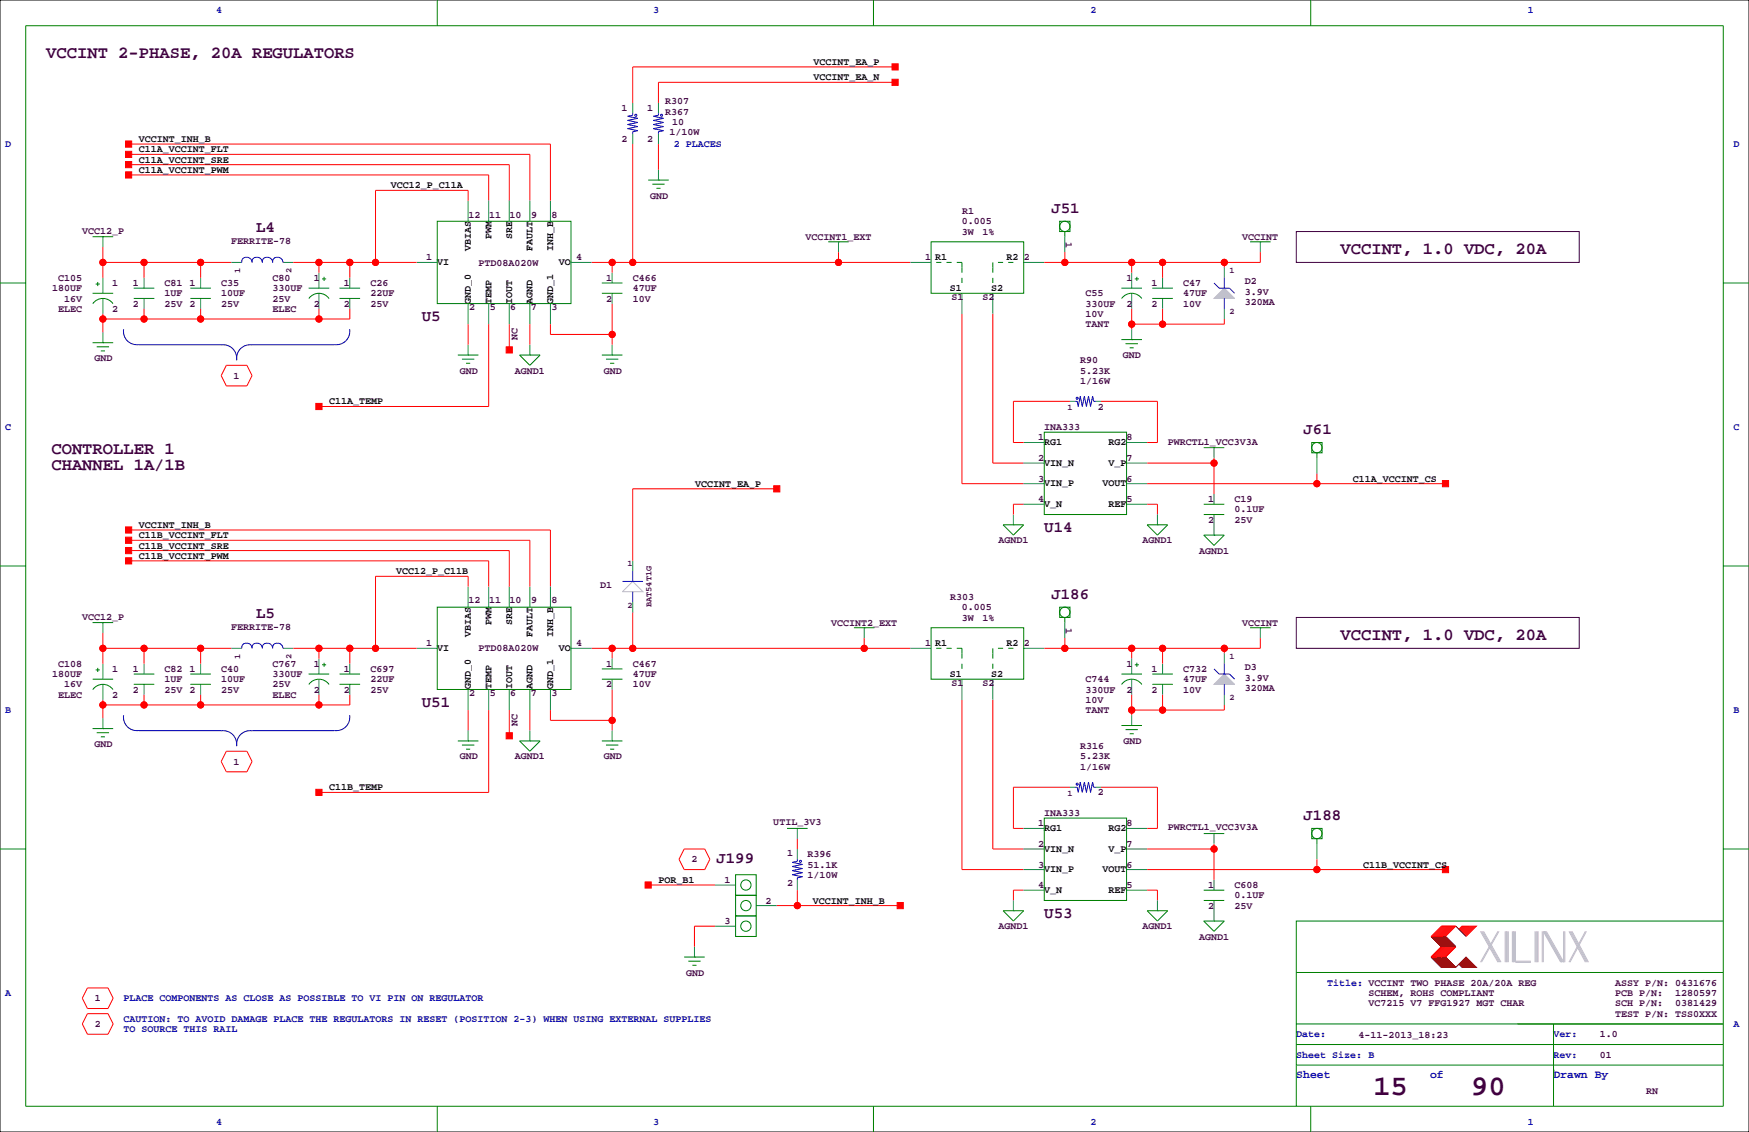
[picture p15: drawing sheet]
<svg xmlns="http://www.w3.org/2000/svg" width="432mm" height="279mm" viewBox="0 0 432 279" stroke-linecap="round" stroke-linejoin="round" font-family="sans-serif">
<defs><g id="words">
<g font-size="7.1" fill="#400040">
<text x="339.1" y="270.3">15</text>
<text x="363.2" y="270.3">90</text>
</g>
<g font-size="4.2" fill="#400040">
<text x="11.4" y="14.4">VCCINT 2-PHASE, 20A REGULATORS</text>
<text x="331" y="62.6">VCCINT, 1.0 VDC, 20A</text>
<text x="12.7" y="112.2">CONTROLLER 1</text>
<text x="12.7" y="116">CHANNEL 1A/1B</text>
<text x="331" y="157.9">VCCINT, 1.0 VDC, 20A</text>
</g>
<g font-size="3.9" fill="#400040">
<text x="259.6" y="52.5">J51</text>
<text x="63.2" y="57.4">L4</text>
<text x="104.1" y="79.2">U5</text>
<text x="321.8" y="107.2">J61</text>
<text x="257.8" y="131.3">U14</text>
<text x="259.6" y="147.8">J186</text>
<text x="63.2" y="152.6">L5</text>
<text x="104.1" y="174.5">U51</text>
<text x="321.8" y="202.4">J188</text>
<text x="176.9" y="213.1">J199</text>
<text x="257.8" y="226.5">U53</text>
</g>
<g font-size="2.8" fill="#0000a0">
<text x="320" y="266.1">Sheet</text>
<text x="353.1" y="266.1">of</text>
<text x="383.5" y="266.1">Drawn By</text>
</g>
<g font-size="2.5" fill="#0000a0">
<text x="53.3" y="3.3">4</text>
<text x="161.3" y="3.3">3</text>
<text x="269.2" y="3.3">2</text>
<text x="377.2" y="3.3">1</text>
<text x="1.3" y="36.3">D</text>
<text x="166.4" y="36.3">2 PLACES</text>
<text x="428" y="36.3">D</text>
<text x="1.3" y="106.2">C</text>
<text x="428" y="106.2">C</text>
<text x="1.3" y="176">B</text>
<text x="428" y="176">B</text>
<text x="1.3" y="245.9">A</text>
<text x="327.7" y="243.3">Title: VCCINT TWO PHASE 20A/20A REG</text>
<text x="30.5" y="247.1">PLACE COMPONENTS AS CLOSE AS POSSIBLE TO VI PIN ON REGULATOR</text>
<text x="30.5" y="252.2">CAUTION: TO AVOID DAMAGE PLACE THE REGULATORS IN RESET (POSITION 2-3) WHEN USING EXTERNAL SUPPLIES</text>
<text x="30.5" y="254.8">TO SOURCE THIS RAIL</text>
<text x="320" y="256">Date:</text>
<text x="383.5" y="256">Ver:</text>
<text x="428" y="253.5">A</text>
<text x="320" y="261.1">Sheet Size: B</text>
<text x="383.5" y="261.1">Rev:</text>
<text x="53.3" y="277.6">4</text>
<text x="161.3" y="277.6">3</text>
<text x="269.2" y="277.6">2</text>
<text x="377.2" y="277.6">1</text>
</g>
<g font-size="2.5">
<text x="200.9" y="16">VCCINT_EA_P</text>
<text x="200.9" y="19.8">VCCINT_EA_N</text>
<text x="34.3" y="35.1">VCCINT_INH_B</text>
<text x="34.3" y="37.6">C11A_VCCINT_FLT</text>
<text x="34.3" y="40.1">C11A_VCCINT_SRE</text>
<text x="34.3" y="42.7">C11A_VCCINT_PWM</text>
<text x="96.5" y="46.5">VCC12_P_C11A</text>
<text x="121.3" y="59.1" transform="rotate(-90 121.3 59.1)">PWM</text>
<text x="126.4" y="59.1" transform="rotate(-90 126.4 59.1)">SRE</text>
<text x="107.9" y="65.5">VI</text>
<text x="116.3" y="62" transform="rotate(-90 116.3 62)">VBIAS</text>
<text x="131.5" y="62" transform="rotate(-90 131.5 62)">FAULT</text>
<text x="136.6" y="62" transform="rotate(-90 136.6 62)">INH_B</text>
<text x="138" y="65.5">VO</text>
<text x="230.9" y="64.2">R1</text>
<text x="248.5" y="64.2">R2</text>
<text x="234.5" y="71.8">S1</text>
<text x="244.7" y="71.8">S2</text>
<text x="116.3" y="74.9" transform="rotate(-90 116.3 74.9)">GND_0</text>
<text x="121.3" y="74.9" transform="rotate(-90 121.3 74.9)">TEMP</text>
<text x="126.4" y="74.9" transform="rotate(-90 126.4 74.9)">IOUT</text>
<text x="131.5" y="74.9" transform="rotate(-90 131.5 74.9)">AGND</text>
<text x="136.6" y="74.9" transform="rotate(-90 136.6 74.9)">GND_1</text>
<text x="81.3" y="99.8">C11A_TEMP</text>
<text x="257.8" y="109.9">RG1</text>
<text x="273.7" y="109.9">RG2</text>
<text x="257.8" y="115">VIN_N</text>
<text x="273.7" y="115">V_P</text>
<text x="334" y="118.9">C11A_VCCINT_CS</text>
<text x="171.7" y="120.1">VCCINT_EA_P</text>
<text x="257.8" y="120.1">VIN_P</text>
<text x="257.8" y="125.2">V_N</text>
<text x="272.2" y="120.1">VOUT</text>
<text x="273.7" y="125.2">REF</text>
<text x="34.3" y="130.3">VCCINT_INH_B</text>
<text x="34.3" y="132.8">C11B_VCCINT_FLT</text>
<text x="34.3" y="135.4">C11B_VCCINT_SRE</text>
<text x="34.3" y="137.9">C11B_VCCINT_PWM</text>
<text x="97.8" y="141.7">VCC12_P_C11B</text>
<text x="121.3" y="154.3" transform="rotate(-90 121.3 154.3)">PWM</text>
<text x="126.4" y="154.3" transform="rotate(-90 126.4 154.3)">SRE</text>
<text x="107.9" y="160.7">VI</text>
<text x="116.3" y="157.3" transform="rotate(-90 116.3 157.3)">VBIAS</text>
<text x="131.5" y="157.3" transform="rotate(-90 131.5 157.3)">FAULT</text>
<text x="136.6" y="157.3" transform="rotate(-90 136.6 157.3)">INH_B</text>
<text x="138" y="160.7">VO</text>
<text x="230.9" y="159.4">R1</text>
<text x="248.5" y="159.4">R2</text>
<text x="234.5" y="167.1">S1</text>
<text x="244.7" y="167.1">S2</text>
<text x="116.3" y="170.2" transform="rotate(-90 116.3 170.2)">GND_0</text>
<text x="121.3" y="170.2" transform="rotate(-90 121.3 170.2)">TEMP</text>
<text x="126.4" y="170.2" transform="rotate(-90 126.4 170.2)">IOUT</text>
<text x="131.5" y="170.2" transform="rotate(-90 131.5 170.2)">AGND</text>
<text x="136.6" y="170.2" transform="rotate(-90 136.6 170.2)">GND_1</text>
<text x="81.3" y="195.1">C11B_TEMP</text>
<text x="257.8" y="205.2">RG1</text>
<text x="273.7" y="205.2">RG2</text>
<text x="257.8" y="210.2">VIN_N</text>
<text x="257.8" y="215.3">VIN_P</text>
<text x="272.2" y="215.3">VOUT</text>
<text x="273.7" y="210.2">V_P</text>
<text x="336.6" y="214.1">C11B_VCCINT_CS</text>
<text x="162.6" y="217.9">POR_B1</text>
<text x="257.8" y="220.4">V_N</text>
<text x="273.7" y="220.4">REF</text>
<text x="200.7" y="223">VCCINT_INH_B</text>
</g>
<g font-size="2.5" fill="#400040">
<text x="153.5" y="27.4">1</text>
<text x="159.8" y="27.4">1</text>
<text x="164.3" y="28.3">R367</text>
<text x="164.3" y="25.7">R307</text>
<text x="153.5" y="35.1">2</text>
<text x="159.8" y="35.1">2</text>
<text x="165.3" y="33.4">1/10W</text>
<text x="165.9" y="30.8">10</text>
<text x="115.7" y="53.7">12</text>
<text x="120.7" y="53.7">11</text>
<text x="125.8" y="53.7">10</text>
<text x="131.1" y="53.7">9</text>
<text x="136.2" y="53.7">8</text>
<text x="160.5" y="49">GND</text>
<text x="237.6" y="52.8">R1</text>
<text x="20.3" y="57.7">VCC12_P</text>
<text x="198.9" y="59.2">VCCINT1_EXT</text>
<text x="237.5" y="55.4">0.005</text>
<text x="237.5" y="57.9">3W</text>
<text x="242.6" y="57.9">1%</text>
<text x="263.1" y="59.7" transform="rotate(90 263.1 59.7)">1</text>
<text x="306.7" y="59.2">VCCINT</text>
<text x="57.1" y="60.3">FERRITE-78</text>
<text x="105.2" y="64.3">1</text>
<text x="118.1" y="65.5">PTD08A020W</text>
<text x="142.2" y="64.3">4</text>
<text x="228.4" y="64.3">1</text>
<text x="252.7" y="64.3">2</text>
<text x="12.9" y="71.9">180UF</text>
<text x="14.4" y="69.3">C105</text>
<text x="27.7" y="70.6">1</text>
<text x="32.8" y="70.6">1</text>
<text x="40.6" y="70.6">C81</text>
<text x="46.8" y="70.6">1</text>
<text x="54.6" y="70.6">C35</text>
<text x="67.3" y="69.3">C80</text>
<text x="67.3" y="71.9">330UF</text>
<text x="77.5" y="69.3">1</text>
<text x="84.9" y="70.6">1</text>
<text x="91.4" y="70.6">C26</text>
<text x="149.6" y="69.3">1</text>
<text x="156.2" y="69.3">C466</text>
<text x="156.2" y="71.9">47UF</text>
<text x="278.1" y="69.3">1</text>
<text x="284.3" y="70.6">1</text>
<text x="292.1" y="70.6">C47</text>
<text x="307.3" y="70.2">D2</text>
<text x="14.4" y="77">ELEC</text>
<text x="15.9" y="74.4">16V</text>
<text x="27.7" y="77">2</text>
<text x="32.8" y="75.7">2</text>
<text x="40.6" y="75.7">25V 2</text>
<text x="40.6" y="73.2">1UF</text>
<text x="54.6" y="75.7">25V</text>
<text x="54.6" y="73.2">10UF</text>
<text x="67.3" y="74.4">25V</text>
<text x="67.3" y="77">ELEC</text>
<text x="77.5" y="75.7">2</text>
<text x="84.9" y="75.7">2</text>
<text x="91.4" y="73.2">22UF</text>
<text x="91.4" y="75.7">25V</text>
<text x="115.8" y="76.5">2</text>
<text x="120.9" y="76.5">5</text>
<text x="126" y="76.5">6</text>
<text x="131.1" y="76.5">7</text>
<text x="136.1" y="76.5">3</text>
<text x="149.6" y="74.4">2</text>
<text x="156.2" y="74.4">10V</text>
<text x="234.9" y="74">S1</text>
<text x="242.6" y="74">S2</text>
<text x="268" y="73.2">C55</text>
<text x="268" y="75.7">330UF</text>
<text x="278.1" y="75.7">2</text>
<text x="284.3" y="75.7">2</text>
<text x="292.1" y="73.2">47UF</text>
<text x="292.1" y="75.7">10V</text>
<text x="307.3" y="72.7">3.9V</text>
<text x="307.3" y="75.3">320MA</text>
<text x="127.8" y="83.8" transform="rotate(-90 127.8 83.8)">NC</text>
<text x="268" y="78.2">10V</text>
<text x="268" y="80.8">TANT</text>
<text x="23.4" y="89.2">GND</text>
<text x="266.7" y="89.7">R90</text>
<text x="277.2" y="88.4">GND</text>
<text x="57.7" y="93.5">1</text>
<text x="113.5" y="92.2">GND</text>
<text x="127.1" y="92.2">AGND1</text>
<text x="149.1" y="92.2">GND</text>
<text x="266.7" y="92.2">5.23K</text>
<text x="266.7" y="94.7">1/16W</text>
<text x="271" y="101.1">2</text>
<text x="257.8" y="106.2">INA333</text>
<text x="256.3" y="108.7">1</text>
<text x="256.3" y="113.8">2</text>
<text x="278.1" y="108.7">8</text>
<text x="278.1" y="113.8">7</text>
<text x="288.4" y="109.7">PWRCTL1_VCC3V3A</text>
<text x="256.3" y="118.9">3</text>
<text x="278.1" y="118.9">6</text>
<text x="256.3" y="124">4</text>
<text x="278.1" y="124">5</text>
<text x="298.2" y="124">1</text>
<text x="304.8" y="124">C19</text>
<text x="298.2" y="129">2</text>
<text x="304.8" y="126.5">0.1UF</text>
<text x="304.8" y="129">25V</text>
<text x="246.5" y="134.1">AGND1</text>
<text x="282" y="134.1">AGND1</text>
<text x="296" y="136.7">AGND1</text>
<text x="115.7" y="148.9">12</text>
<text x="120.7" y="148.9">11</text>
<text x="125.8" y="148.9">10</text>
<text x="131.1" y="148.9">9</text>
<text x="136.2" y="148.9">8</text>
<text x="148.2" y="145.1">D1</text>
<text x="234.6" y="148.1">R303</text>
<text x="20.3" y="152.9">VCC12_P</text>
<text x="57.1" y="155.5">FERRITE-78</text>
<text x="205.2" y="154.4">VCCINT2_EXT</text>
<text x="237.5" y="150.6">0.005</text>
<text x="237.5" y="153.2">3W</text>
<text x="242.6" y="153.2">1%</text>
<text x="263.1" y="154.9" transform="rotate(90 263.1 154.9)">1</text>
<text x="306.7" y="154.4">VCCINT</text>
<text x="105.2" y="159.5">1</text>
<text x="118.1" y="160.8">PTD08A020W</text>
<text x="142.2" y="159.5">4</text>
<text x="228.4" y="159.5">1</text>
<text x="252.7" y="159.5">2</text>
<text x="12.9" y="167.1">180UF</text>
<text x="14.4" y="164.6">C108</text>
<text x="27.7" y="165.9">1</text>
<text x="32.8" y="165.9">1</text>
<text x="40.6" y="165.9">C82</text>
<text x="46.8" y="165.9">1</text>
<text x="54.6" y="165.9">C40</text>
<text x="67.3" y="164.6">C767</text>
<text x="67.3" y="167.1">330UF</text>
<text x="77.5" y="164.6">1</text>
<text x="84.9" y="165.9">1</text>
<text x="91.4" y="165.9">C697</text>
<text x="149.6" y="164.6">1</text>
<text x="156.2" y="164.6">C467</text>
<text x="156.2" y="167.1">47UF</text>
<text x="278.1" y="164.6">1</text>
<text x="284.3" y="165.9">1</text>
<text x="292.1" y="165.9">C732</text>
<text x="307.3" y="165.4">D3</text>
<text x="307.3" y="168">3.9V</text>
<text x="14.4" y="172.2">ELEC</text>
<text x="15.9" y="169.7">16V</text>
<text x="27.7" y="172.2">2</text>
<text x="32.8" y="170.9">2</text>
<text x="40.6" y="170.9">25V 2</text>
<text x="40.6" y="168.4">1UF</text>
<text x="54.6" y="170.9">25V</text>
<text x="54.6" y="168.4">10UF</text>
<text x="67.3" y="169.7">25V</text>
<text x="67.3" y="172.2">ELEC</text>
<text x="77.5" y="170.9">2</text>
<text x="84.9" y="170.9">2</text>
<text x="91.4" y="168.4">22UF</text>
<text x="91.4" y="170.9">25V</text>
<text x="115.8" y="171.8">2</text>
<text x="120.9" y="171.8">5</text>
<text x="126" y="171.8">6</text>
<text x="131.1" y="171.8">7</text>
<text x="136.1" y="171.8">3</text>
<text x="149.6" y="169.7">2</text>
<text x="156.2" y="169.7">10V</text>
<text x="234.9" y="169.3">S1</text>
<text x="242.6" y="169.3">S2</text>
<text x="268" y="168.4">C744</text>
<text x="268" y="170.9">330UF</text>
<text x="268" y="173.5">10V</text>
<text x="278.1" y="170.9">2</text>
<text x="284.3" y="170.9">2</text>
<text x="292.1" y="168.4">47UF</text>
<text x="292.1" y="170.9">10V</text>
<text x="307.3" y="170.5">320MA</text>
<text x="127.8" y="179.1" transform="rotate(-90 127.8 179.1)">NC</text>
<text x="268" y="176">TANT</text>
<text x="23.4" y="184.4">GND</text>
<text x="266.7" y="184.9">R316</text>
<text x="277.4" y="183.6">GND</text>
<text x="57.7" y="188.7">1</text>
<text x="113.5" y="187.5">GND</text>
<text x="127.1" y="187.5">AGND1</text>
<text x="149.1" y="187.5">GND</text>
<text x="266.7" y="187.5">5.23K</text>
<text x="266.7" y="190">1/16W</text>
<text x="271" y="196.3">2</text>
<text x="190.9" y="203.7">UTIL_3V3</text>
<text x="256.3" y="204">1</text>
<text x="257.8" y="201.4">INA333</text>
<text x="278.1" y="204">8</text>
<text x="256.3" y="209">2</text>
<text x="278.1" y="209">7</text>
<text x="288.4" y="205">PWRCTL1_VCC3V3A</text>
<text x="170.7" y="212.9">2</text>
<text x="194.3" y="211.2">1</text>
<text x="199.4" y="211.6">R396</text>
<text x="199.4" y="214.1">51.1K</text>
<text x="256.3" y="214.1">3</text>
<text x="278.1" y="214.1">6</text>
<text x="178.9" y="217.9">1</text>
<text x="194.3" y="218.8">2</text>
<text x="199.4" y="216.7">1/10W</text>
<text x="256.3" y="219.2">4</text>
<text x="278.1" y="219.2">5</text>
<text x="298.2" y="219.2">1</text>
<text x="304.8" y="219.2">C608</text>
<text x="304.8" y="221.7">0.1UF</text>
<text x="189" y="223">2</text>
<text x="298.2" y="224.3">2</text>
<text x="304.8" y="224.3">25V</text>
<text x="178.9" y="228.1">3</text>
<text x="246.5" y="229.4">AGND1</text>
<text x="282" y="229.4">AGND1</text>
<text x="296" y="231.9">AGND1</text>
<text x="169.4" y="240.8">GND</text>
<text x="337.8" y="245.9">SCHEM, ROHS COMPLIANT</text>
<text x="398.8" y="243.3">ASSY P/N: 0431676</text>
<text x="398.8" y="245.9">PCB P/N:</text>
<text x="413.6" y="245.9">1280597</text>
<text x="23.4" y="247.1">1</text>
<text x="337.8" y="248.4">VC7215 V7 FFG1927 MGT CHAR</text>
<text x="398.8" y="248.4">SCH P/N:</text>
<text x="398.8" y="251">TEST P/N: TSS0XXX</text>
<text x="413.6" y="248.4">0381429</text>
<text x="23.4" y="253.5">2</text>
<text x="335.4" y="256.3">4-11-2013_18:23</text>
<text x="395" y="256">1.0</text>
<text x="395" y="261.1">01</text>
<text x="406.4" y="270">RN</text>
</g>
<g font-size="2.1" fill="#400040">
<text x="59.3" y="67.3" transform="rotate(-90 59.3 67.3)">1</text>
<text x="72" y="67.3" transform="rotate(-90 72 67.3)">2</text>
<text x="303.5" y="67.4">1</text>
<text x="303.5" y="77.6">2</text>
<text x="263.5" y="101.2">1</text>
<text x="154.9" y="139.8">1</text>
<text x="154.9" y="150">2</text>
<text x="160.9" y="149.9" transform="rotate(-90 160.9 149.9)">BAT54T1G</text>
<text x="59.3" y="162.6" transform="rotate(-90 59.3 162.6)">1</text>
<text x="72" y="162.6" transform="rotate(-90 72 162.6)">2</text>
<text x="303.5" y="162.7">1</text>
<text x="303.5" y="172.8">2</text>
<text x="263.5" y="196.4">1</text>
</g>
</g></defs>
<path d="M0 0h431.8v279.4h-431.8z" fill="none" stroke="#000" stroke-width=".25"/>
<g fill="none" stroke="#f00" stroke-width=".25">
<path d="M221 16.5h-64.8v8.9M31.7 35.6h104.2v13.9M31.7 38.1h99.1v11.4M156.2 35.6v29.2M162.6 35.6v6.3M221 20.3h-58.4v5.1M31.7 43.2h88.9v6.3M31.7 40.6h94v8.9M115.6 49.5v-2.5h-22.9v17.8M25.4 61v7.6M25.4 77.5v4.5M25.4 64.8h31.7"/>
<path d="M35.6 64.8v3.8M35.6 76.2v2.5M49.5 64.8v3.8M49.5 76.2v2.5M72.4 64.8h30.5M78.7 64.8v2.5M78.7 76.2v2.5M86.4 64.8v3.8M86.4 76.2v2.5h-61M146 64.8h78.8M151.1 64.8v2.5M151.1 74.9v10.2"/>
<path d="M207 62.2v2.6M237.5 77.5v41.9h15.2M245.1 77.5v36.8h7.6M262.9 62.2v2.6M279.4 64.8v2.5M279.4 76.2v5.1M287 64.8v3.8M287 76.2v3.8M302.3 64.8v1.2M302.3 78.7v1.3h-22.9M311.1 62.2v2.6h-53.3M55.9 90.2h5.1l1.2 2.5-1.2 2.5h-5.1l-1.3-2.5z"/>
<path d="M115.6 80v5.1M120.6 80v20.3h-41.9M125.7 80v6.4M130.8 80v5.1M135.9 80v2.5h15.2M264.2 99.1h-14v10.1h2.5M271.8 99.1h14v10.1h-2.6M283.2 119.4h73.7M283.2 114.3h16.5M299.7 113v8.9M325.1 116.8v2.6M31.7 130.8h104.2v14"/>
<path d="M31.7 138.4h88.9v6.4M31.7 133.3h99.1v11.5M31.7 135.9h94v8.9M191.8 120.7h-35.6v17.7M252.7 124.5h-2.5v2.5M283.2 124.5h2.6v2.5M299.7 129.5h.1M25.4 156.2v7.6M115.6 144.8v-2.6h-22.9v17.8M156.2 151.1v8.9M213.4 157.5v2.5M262.9 157.5v2.5"/>
<path d="M311.1 157.5v2.5h-53.3M25.4 160h31.7M25.4 172.7v4.6M35.6 160v3.8M35.6 171.4v2.6M49.5 160v3.8M49.5 171.4v2.6M72.4 160h30.5M78.7 160v2.6M78.7 171.4v2.6M86.4 171.4v2.6h-61M86.4 160v3.8"/>
<path d="M115.6 175.3v5M120.6 175.3v20.3h-41.9M125.7 175.3v6.3M130.8 175.3v5M135.9 175.3v2.5h15.2M146 160h78.8M151.1 160v2.6M151.1 170.2v10.1M237.5 172.7v41.9h15.2M245.1 172.7v36.8h7.6M279.4 160v2.6M279.4 171.4v5.1"/>
<path d="M287 160v3.8M287 171.4v3.9M302.3 160v1.3M302.3 174v1.3h-22.9M55.9 185.4h5.1l1.2 2.6-1.2 2.5h-5.1l-1.3-2.5zM264.2 194.3h-14v10.2h2.5M271.8 194.3h14v10.2h-2.6M160 218.4h16.5M168.9 209.5h5.1l1.3 2.6-1.3 2.5h-5.1l-1.3-2.5zM196.8 207v2.5M196.8 219.7v3.8M252.7 219.7h-2.5v2.5"/>
<path d="M283.2 209.5h16.5M283.2 214.6h73.7M283.2 219.7h2.6v2.5M299.7 208.3v8.9M325.1 212.1v2.5M176.5 228.6h-5.1v5.1M191.8 223.5h30.4M299.7 224.8h.1M355.9 233.7l-2.6 2.5h3.6l2.5-2.5M355.9 228.6h3.5l-2.5 2.5h-3.6zM356.1 233.7l-2.5 2.5M356.1 228.6l-2.5 2.5"/>
<path d="M356.4 233.7l-2.6 2.5M356.4 228.6l-2.6 2.5M356.6 233.7l-2.5 2.5M356.6 228.6l-2.5 2.5M356.9 233.7l-2.6 2.5M356.9 228.6l-2.6 2.5M357.1 233.7l-2.5 2.5M357.1 228.6l-2.5 2.5M357.4 233.7l-2.6 2.5M357.4 228.6l-2.6 2.5M357.6 233.7l-2.5 2.5M357.6 228.6l-2.5 2.5"/>
<path d="M357.9 233.7l-2.6 2.5M357.9 228.6l-2.6 2.5M358.1 233.7l-2.5 2.5M358.1 228.6l-2.5 2.5M358.4 233.7l-2.5 2.5M358.4 228.6l-2.5 2.5M358.6 233.7l-2.5 2.5M358.6 228.6l-2.5 2.5M358.9 233.7l-2.5 2.5M358.9 228.6l-2.5 2.5M359.2 233.7l-2.6 2.5M359.2 228.6l-2.6 2.5"/>
<path d="M360.2 229.4l.7-.8h3.6l-2.6 2.5M361.2 228.6l-.8 .8M361.4 228.6l-1 1M361.7 228.6l-1 1M361.9 228.6l-1.2 1.3M362.2 228.6l-1.3 1.3M362.5 228.6l-1.6 1.5M362.7 228.6l-1.5 1.5M363 228.6l-1.8 1.8M363.2 228.6l-1.8 1.8M363.5 228.6l-2.1 2M363.7 228.6l-2 2"/>
<path d="M364 228.6l-2.3 2.3M364.2 228.6l-2.3 2.3M21.6 243.8h5.1l1.2 2.6-1.2 2.5h-5.1l-1.3-2.5zM21.6 250.2h5.1l1.2 2.5-1.2 2.6h-5.1l-1.3-2.6z"/>
<circle cx="25.4" cy="78.7" r=".76"/>
<circle cx="25.4" cy="64.8" r=".76"/>
<circle cx="35.6" cy="78.7" r=".76"/>
<circle cx="35.6" cy="64.8" r=".76"/>
<circle cx="49.5" cy="78.7" r=".76"/>
<circle cx="49.5" cy="64.8" r=".76"/>
<circle cx="78.7" cy="78.7" r=".76"/>
<circle cx="78.7" cy="64.8" r=".76"/>
<circle cx="86.4" cy="64.8" r=".76"/>
<circle cx="92.7" cy="64.8" r=".76"/>
<circle cx="151.1" cy="64.8" r=".76"/>
<circle cx="156.2" cy="64.8" r=".76"/>
<circle cx="207" cy="64.8" r=".76"/>
<circle cx="262.9" cy="64.8" r=".76"/>
<circle cx="279.4" cy="64.8" r=".76"/>
<circle cx="287" cy="64.8" r=".76"/>
<circle cx="302.3" cy="64.8" r=".76"/>
<circle cx="151.1" cy="82.5" r=".76"/>
<circle cx="279.4" cy="80" r=".76"/>
<circle cx="287" cy="80" r=".76"/>
<circle cx="299.7" cy="114.3" r=".76"/>
<circle cx="325.1" cy="119.4" r=".76"/>
<circle cx="25.4" cy="160" r=".76"/>
<circle cx="25.4" cy="174" r=".76"/>
<circle cx="35.6" cy="160" r=".76"/>
<circle cx="35.6" cy="174" r=".76"/>
<circle cx="49.5" cy="160" r=".76"/>
<circle cx="49.5" cy="174" r=".76"/>
<circle cx="78.7" cy="160" r=".76"/>
<circle cx="78.7" cy="174" r=".76"/>
<circle cx="86.4" cy="160" r=".76"/>
<circle cx="92.7" cy="160" r=".76"/>
<circle cx="151.1" cy="160" r=".76"/>
<circle cx="151.1" cy="177.8" r=".76"/>
<circle cx="156.2" cy="160" r=".76"/>
<circle cx="213.4" cy="160" r=".76"/>
<circle cx="262.9" cy="160" r=".76"/>
<circle cx="279.4" cy="160" r=".76"/>
<circle cx="279.4" cy="175.3" r=".76"/>
<circle cx="287" cy="160" r=".76"/>
<circle cx="287" cy="175.3" r=".76"/>
<circle cx="302.3" cy="160" r=".76"/>
<circle cx="299.7" cy="209.5" r=".76"/>
<circle cx="325.1" cy="214.6" r=".76"/>
<circle cx="196.9" cy="223.5" r=".76"/>
</g>
<g fill="#f00" stroke="#f00" stroke-width=".25">
<path d="M31 130h1.5v1.6h-1.5z" fill-rule="evenodd"/>
<path d="M191 119.9h1.5v1.5h-1.5z" fill-rule="evenodd"/>
<path d="M78 194.8h1.5v1.5h-1.5z" fill-rule="evenodd"/>
<path d="M125 180.8h1.5v1.6h-1.5z" fill-rule="evenodd"/>
<path d="M31 39.9h1.5v1.5h-1.5z" fill-rule="evenodd"/>
<path d="M356.1 118.6h1.5v1.5h-1.5z" fill-rule="evenodd"/>
<path d="M125 85.6h1.5v1.5h-1.5z" fill-rule="evenodd"/>
<path d="M31 42.4h1.5v1.5h-1.5z" fill-rule="evenodd"/>
<path d="M31 37.3h1.5v1.6h-1.5z" fill-rule="evenodd"/>
<path d="M31 137.7h1.5v1.5h-1.5z" fill-rule="evenodd"/>
<path d="M31 135.1h1.5v1.6h-1.5z" fill-rule="evenodd"/>
<path d="M31 132.6h1.5v1.5h-1.5z" fill-rule="evenodd"/>
<path d="M356.1 213.9h1.5v1.5h-1.5z" fill-rule="evenodd"/>
<path d="M220.2 15.7h1.5v1.6h-1.5z" fill-rule="evenodd"/>
<path d="M78 99.6h1.5v1.5h-1.5z" fill-rule="evenodd"/>
<path d="M159.3 217.7h1.5v1.5h-1.5z" fill-rule="evenodd"/>
<path d="M221.5 222.8h1.5v1.5h-1.5z" fill-rule="evenodd"/>
<path d="M31 34.8h1.5v1.5h-1.5z" fill-rule="evenodd"/>
<path d="M220.2 19.6h1.5v1.5h-1.5z" fill-rule="evenodd"/>
<circle cx="151.1" cy="160" r=".76"/>
<circle cx="156.2" cy="160" r=".76"/>
<circle cx="213.4" cy="160" r=".76"/>
<circle cx="302.3" cy="160" r=".76"/>
<circle cx="287" cy="160" r=".76"/>
<circle cx="279.4" cy="160" r=".76"/>
<circle cx="262.9" cy="160" r=".76"/>
<circle cx="279.4" cy="175.3" r=".76"/>
<circle cx="287" cy="175.3" r=".76"/>
<circle cx="49.5" cy="160" r=".76"/>
<circle cx="35.6" cy="160" r=".76"/>
<circle cx="25.4" cy="160" r=".76"/>
<circle cx="25.4" cy="174" r=".76"/>
<circle cx="35.6" cy="174" r=".76"/>
<circle cx="49.5" cy="174" r=".76"/>
<circle cx="78.7" cy="174" r=".76"/>
<circle cx="49.5" cy="64.8" r=".76"/>
<circle cx="35.6" cy="64.8" r=".76"/>
<circle cx="25.4" cy="64.8" r=".76"/>
<circle cx="299.7" cy="209.5" r=".76"/>
<circle cx="151.1" cy="177.8" r=".76"/>
<circle cx="325.1" cy="119.4" r=".76"/>
<circle cx="299.7" cy="114.3" r=".76"/>
<circle cx="151.1" cy="82.5" r=".76"/>
<circle cx="325.1" cy="214.6" r=".76"/>
<circle cx="196.9" cy="223.5" r=".76"/>
<circle cx="78.7" cy="78.7" r=".76"/>
<circle cx="49.5" cy="78.7" r=".76"/>
<circle cx="25.4" cy="78.7" r=".76"/>
<circle cx="35.6" cy="78.7" r=".76"/>
<circle cx="78.7" cy="64.8" r=".76"/>
<circle cx="86.4" cy="64.8" r=".76"/>
<circle cx="92.7" cy="64.8" r=".76"/>
<circle cx="78.7" cy="160" r=".76"/>
<circle cx="86.4" cy="160" r=".76"/>
<circle cx="92.7" cy="160" r=".76"/>
<circle cx="302.3" cy="64.8" r=".76"/>
<circle cx="287" cy="64.8" r=".76"/>
<circle cx="279.4" cy="64.8" r=".76"/>
<circle cx="262.9" cy="64.8" r=".76"/>
<circle cx="279.4" cy="80" r=".76"/>
<circle cx="287" cy="80" r=".76"/>
<circle cx="151.1" cy="64.8" r=".76"/>
<circle cx="156.2" cy="64.8" r=".76"/>
<circle cx="207" cy="64.8" r=".76"/>
</g>
<g fill="none" stroke="#008080" stroke-width=".25">
<path d="M156.2 25.4v2.5M156.2 33v2.6M162.6 25.4v2.5M162.6 33v2.6M25.4 58.4v2.6M115.6 49.5v5.1M120.6 49.5v5.1M125.7 49.5v5.1M130.8 49.5v5.1M135.9 49.5v5.1M162.6 41.9v2.5M207 59.7v2.5"/>
<path d="M262.9 58.4v3.8M311.1 59.7v2.5M25.4 68.6v3.8M25.4 73.7v3.8M35.6 68.6v2.5M35.6 73.7v2.5M49.5 68.6v2.5M49.5 73.7v2.5M57.1 64.8h2.6M69.8 64.8h2.6M78.7 67.3v3.8M78.7 72.4v3.8"/>
<path d="M86.4 68.6v2.5M86.4 73.7v2.5M102.9 64.8h5M115.6 74.9v5.1M120.6 74.9v5.1M125.7 74.9v5.1M130.8 74.9v5.1M135.9 74.9v5.1M141 64.8h5M151.1 67.3v2.5M151.1 72.4v2.5M224.8 64.8h5.1"/>
<path d="M237.5 72.4v5.1M245.1 72.4v5.1M252.7 64.8h5.1M279.4 67.3v3.8M279.4 72.4v3.8M287 68.6v2.5M287 73.7v2.5M302.3 66v2.6M302.3 76.2v2.5M25.4 82v2.6M115.6 85.1v2.5M130.8 85.1v2.5"/>
<path d="M151.1 85.1v2.5M264.2 99.1h1.2M270.5 99.1h1.3M279.4 81.3v2.5M252.7 109.2h5.1M252.7 114.3h5.1M252.7 119.4h5.1M278.1 109.2h5.1M278.1 114.3h5.1M278.1 119.4h5.1M299.7 110.5v2.5M325.1 113v3.8"/>
<path d="M156.2 138.4v2.6M250.2 127v2.5M252.7 124.5h5.1M278.1 124.5h5.1M285.8 127v2.5M299.7 121.9v2.6M299.7 127v5.1M25.4 153.7v2.5M115.6 144.8v5.1M120.6 144.8v5.1M125.7 144.8v5.1M130.8 144.8v5.1"/>
<path d="M135.9 144.8v5.1M156.2 148.6v2.5M213.4 154.9v2.6M262.9 153.7v3.8M311.1 154.9v2.6M25.4 163.8v3.8M25.4 168.9v3.8M25.4 177.3v2.5M35.6 163.8v2.6M35.6 168.9v2.5M49.5 163.8v2.6M49.5 168.9v2.5"/>
<path d="M57.1 160h2.6M69.8 160h2.6M78.7 162.6v3.8M78.7 167.6v3.8M86.4 163.8v2.6M86.4 168.9v2.5M102.9 160h5M115.6 170.2v5.1M120.6 170.2v5.1M125.7 170.2v5.1M130.8 170.2v5.1M135.9 170.2v5.1"/>
<path d="M141 160h5M151.1 162.6v2.5M151.1 167.6v2.6M224.8 160h5.1M237.5 167.6v5.1M245.1 167.6v5.1M252.7 160h5.1M279.4 162.6v3.8M279.4 167.6v3.8M279.4 176.5v2.6M287 163.8v2.6M287 168.9v2.5"/>
<path d="M302.3 161.3v2.5M302.3 171.4v2.6M115.6 180.3v2.6M130.8 180.3v2.6M151.1 180.3v2.6M264.2 194.3h1.2M270.5 194.3h1.3M176.5 218.4h5.1M196.8 204.5v2.5M196.8 209.5v2.6M196.8 217.2v2.5M252.7 204.5h5.1"/>
<path d="M252.7 209.5h5.1M252.7 214.6h5.1M252.7 219.7h5.1M278.1 204.5h5.1M278.1 209.5h5.1M278.1 214.6h5.1M278.1 219.7h5.1M299.7 205.7v2.6M299.7 217.2v2.5M325.1 208.3v3.8M171.4 233.7v2.5M176.5 228.6h5.1"/>
<path d="M186.7 223.5h5.1M250.2 222.2v2.6M285.8 222.2v2.6M299.7 222.2v5.1"/>
</g>
<g fill="none" stroke="#008000" stroke-width=".25">
<path d="M6.3 6.4h419.1v266.6h-419.1zM107.9 0v6.4M215.6 0v6.4M323.6 0v6.4M22.9 58.4h5M25.4 58.4h.1M107.9 54.6h33.1v20.3h-33.1zM160 44.4h5.1M161 45.5h3.1M162.1 46.5h1M162.6 44.4h.1M204.5 59.7h5"/>
<path d="M207 59.7h.1M229.9 59.7h22.8v12.7h-22.8zM261.6 54.6h2.6v2.6h-2.6zM262.9 57.2v1.2M308.6 59.7h5.1M311.1 59.7h.1M0 69.8h6.3M22.9 72.4h5M22.9 75a3 3 0 0 1 5 0M23.6 70.1h1M24.1 69.6v1M33 73.7h5.1"/>
<path d="M33 71.1h5.1M47 73.7h5.1M47 71.1h5.1M76.2 71.1h5.1M76.2 73.7a3 3 0 0 1 5 0M79.5 68.8h1M80 68.3v1M83.8 73.7h5.1M83.8 71.1h5.1M148.6 72.4h5.1M148.6 69.8h5.1M231.1 64.8h1.3"/>
<path d="M233.7 64.8h1.2M236.2 64.8h1.3v2.5M237.5 68.6v1.2M245.1 64.8v2.5M245.1 68.6v1.2M246.4 64.8h1.2M248.9 64.8h1.3M276.9 71.1h5M276.9 73.7a3 3 0 0 1 5 0M280.2 68.8h1M280.7 68.3v1M284.5 73.7h5.1"/>
<path d="M284.5 71.1h5.1M425.4 69.8h6.4M22.9 84.6h5M23.9 85.6h3M24.9 86.6h1M25.4 84.6h.1M113 87.6h5.1M114 88.6h3.1M115.1 89.7h1M115.6 87.6h.1M128.3 87.6h5l-2.5 2.6zM130.8 87.6h.1"/>
<path d="M148.6 87.6h5.1M149.6 88.6h3.1M150.6 89.7h1M151.1 87.6h.1M276.9 83.8h5M277.9 84.8h3M278.9 85.9h1M279.4 83.8h.1M257.8 106.7h20.3v20.3h-20.3zM297.2 110.5h5.1M299.7 110.5h.1M323.8 109.2h2.6v2.6h-2.6z"/>
<path d="M325.1 111.8v1.2M0 139.7h6.3M247.6 129.5h5.1l-2.5 2.6zM250.2 129.5h.1M283.2 129.5h5.1l-2.5 2.6zM285.8 129.5h.1M297.2 132.1h5.1l-2.6 2.5zM297.2 127h5.1M297.2 124.5h5.1M299.7 132.1h.1M425.4 139.7h6.4M22.9 153.7h5"/>
<path d="M25.4 153.7h.1M107.9 149.9h33.1v20.3h-33.1zM210.8 154.9h5.1M213.4 154.9h.1M229.9 154.9h22.8v12.7h-22.8zM261.6 149.9h2.6v2.5h-2.6zM262.9 152.4v1.3M308.6 154.9h5.1M311.1 154.9h.1M22.9 167.6h5M22.9 179.8h5M22.9 170.2a3 3 0 0 1 5 0"/>
<path d="M23.6 165.4h1M24.1 164.8v1.1M25.4 179.8h.1M33 168.9h5.1M33 166.4h5.1M47 168.9h5.1M47 166.4h5.1M76.2 166.4h5.1M76.2 168.9a3 3 0 0 1 5 0M79.5 164.1h1M80 163.6v1M83.8 168.9h5.1"/>
<path d="M83.8 166.4h5.1M148.6 167.6h5.1M148.6 165.1h5.1M231.1 160h1.3M233.7 160h1.2M236.2 160h1.3v2.6M237.5 163.8v1.3M245.1 160v2.6M245.1 163.8v1.3M246.4 160h1.2M248.9 160h1.3M276.9 166.4h5"/>
<path d="M276.9 179.1h5M276.9 168.9a3 3 0 0 1 5 0M279.4 179.1h.1M280.2 164.1h1M280.7 163.6v1M284.5 168.9h5.1M284.5 166.4h5.1M23.9 180.8h3M24.9 181.9h1M113 182.9h5.1M114 183.9h3.1M115.1 184.9h1"/>
<path d="M115.6 182.9h.1M128.3 182.9h5l-2.5 2.5zM130.8 182.9h.1M148.6 182.9h5.1M149.6 183.9h3.1M150.6 184.9h1M151.1 182.9h.1M277.9 180.1h3M278.9 181.1h1M0 209.5h6.3M181.6 215.9h5.1v5.1h-5.1zM194.3 204.5h5.1"/>
<path d="M196.8 204.5h.1M257.8 201.9h20.3v20.3h-20.3zM297.2 205.7h5.1M297.2 219.7h5.1M299.7 205.7h.1M323.8 204.5h2.6v2.5h-2.6zM325.1 207v1.3M425.4 209.5h6.4M168.9 236.2h5.1M169.9 237.2h3.1M170.9 238.3h1.1M171.4 236.2h.1"/>
<path d="M181.6 221h5.1v5.1h-5.1zM181.6 226.1h5.1v5h-5.1zM247.6 224.8h5.1l-2.5 2.5zM250.2 224.8h.1M283.2 224.8h5.1l-2.5 2.5zM285.8 224.8h.1M297.2 227.3h5.1l-2.6 2.6zM297.2 222.2h5.1M299.7 227.3h.1M425.4 227.3h-105.4v35.6M320 257.8h105.4M320 252.7h105.4"/>
<path d="M320 240h105.4M383.5 252.7v20.3M107.9 273v6.4M215.6 273v6.4M320 262.9v10.1M320 262.9h105.4M323.6 273v6.4M383.5 264.2h.1"/>
<circle cx="262.9" cy="55.9" r="1.27"/>
<circle cx="325.1" cy="110.5" r="1.27"/>
<circle cx="262.9" cy="151.1" r="1.27"/>
<circle cx="184.1" cy="218.4" r="1.27"/>
<circle cx="325.1" cy="205.7" r="1.27"/>
<circle cx="184.1" cy="228.6" r="1.27"/>
<circle cx="184.1" cy="223.5" r="1.27"/>
</g>
<g fill="none" stroke="#00f" stroke-width=".25">
<path d="M156.2 27.9v.5l-1.3 .3 2.6 .5-2.6 .5 2.6 .5-2.6 .5 2.6 .5-2.6 .6 2.6 .5-1.3 .2v.5M162.6 27.9v.5l-1.3 .3 2.5 .5-2.5 .5 2.5 .5-2.5 .5 2.5 .5-2.5 .6 2.5 .5-1.2 .2v.5M59.7 64.8a1.26 1.26 0 0 1 1.3-1.4 1.26 1.26 0 0 1 1.2 1.4M62.3 64.8a1.26 1.26 0 0 1 1.2-1.4 1.26 1.26 0 0 1 1.3 1.4M64.8 64.8a1.26 1.26 0 0 1 1.3-1.4 1.26 1.26 0 0 1 1.2 1.4 1.27 1.27 0 0 1 1.3-1.4 1.27 1.27 0 0 1 1.2 1.4M299.7 69.8l1.3 1.3h2.5l1.3 1.3M302.3 68.6v2.5M302.3 73.7v2.5M265.4 99.1h.5l.3 1.2 .5-2.5 .5 2.5 .5-2.5 .5 2.5 .5-2.5 .5 2.5 .5-2.5 .3 1.3h.5M61 158.8a1.02 1.02 0 0 0-1.3 1.2M61 158.8a1.27 1.27 0 0 1 1.2 1.2M63.5 158.8a1.02 1.02 0 0 0-1.2 1.2"/>
<path d="M63.5 158.8a1.27 1.27 0 0 1 1.3 1.2M66 158.8a1.02 1.02 0 0 0-1.2 1.2M66 158.8a1.27 1.27 0 0 1 1.3 1.2 1.05 1.05 0 0 1 1.3-1.2M68.6 158.8a1.27 1.27 0 0 1 1.2 1.2M153.7 143.5h5M156.2 141v2.5M156.2 146v2.6M299.7 165.1l1.3 1.3h2.5l1.3 1.2M302.3 163.8v2.6M302.3 168.9v2.5M265.4 194.3h.5l.3 1.3 .5-2.6 .5 2.6 .5-2.6 .5 2.6 .5-2.6 .5 2.6 .5-2.6 .3 1.3h.5M196.8 212.1v.5l-1.2 .3 2.5 .5-2.5 .5 2.5 .5-2.5 .5 2.5 .5-2.5 .5 2.5 .5-1.3 .3v.5"/>
<circle cx="157" cy="28.4" r=".25"/>
<circle cx="163.3" cy="28.4" r=".25"/>
<circle cx="265.9" cy="98.3" r=".25"/>
<circle cx="265.9" cy="193.5" r=".25"/>
<circle cx="197.6" cy="212.6" r=".25"/>
</g>
<g fill="none" stroke="#c0c0c0" stroke-width=".25">
<path d="M156.2 143.5l2.5 2.5h-5zM365.5 229.9l4.3 7.6M365.8 229.9l4.3 7.6M366 229.9l4.3 7.6M366.3 229.9l4.3 7.6M369.8 229.9l-4.3 7.6M370.1 229.9l-4.3 7.6M371.6 229.9v7.6M371.9 229.9v7.6M372.1 229.9v7.6M372.4 229.9v7.6M373.4 229.9v7.6"/>
<path d="M373.6 229.9v7.6M373.9 229.9v7.6M374.1 229.9v7.6h3.9M374.1 237.2h3.9M379 229.9v7.6M379.2 229.9v7.6M379.5 229.9v7.6M379.7 229.9v7.6M380.7 229.9v7.6M381 237.5v-7.6l4.3 7.6M381.3 229.9l4.3 7.6M381.5 229.9l4.3 7.6"/>
<path d="M381.8 229.9l4.3 7.6v-7.6M386.3 229.9v7.6M387.3 229.9l4.1 7.6M387.6 229.9l4.1 7.6M387.9 229.9l4 7.6M388.1 229.9l4.1 7.6M391.4 229.9l-4.1 7.6M391.7 229.9l-4.1 7.6"/>
</g>
<g fill="none" stroke="#800000" stroke-width=".25">
<path d="M353.3 236.2l2.6 2.6h3.5M353.3 231.1l2.6 2.6M353.6 231.1l2.5 2.6M353.6 236.2l2.5 2.6M353.8 231.1l2.6 2.6M353.8 236.2l2.6 2.6M354.1 231.1l2.5 2.6M354.1 236.2l2.5 2.6M354.3 231.1l2.6 2.6M354.3 236.2l2.6 2.6M354.6 231.1l2.5 2.6M354.6 236.2l2.5 2.6"/>
<path d="M354.8 231.1l2.6 2.6M354.8 236.2l2.6 2.6M355.1 231.1l2.5 2.6M355.1 236.2l2.5 2.6M355.3 231.1l2.6 2.6M355.3 236.2l2.6 2.6M355.6 231.1l2.5 2.6M355.6 236.2l2.5 2.6M355.9 231.1l2.5 2.6M355.9 236.2l2.5 2.6M356.1 231.1l2.5 2.6M356.1 236.2l2.5 2.6"/>
<path d="M356.4 231.1l2.5 2.6M356.4 236.2l2.5 2.6M356.6 231.1l2.6 2.6M356.6 236.2l2.6 2.6M356.9 231.1l2.5 2.6M356.9 236.2l2.5 2.6M359.4 228.6l2.5 2.5M360.2 238l.7 .8h3.6l-2.6-2.6-2.5 2.6M360.4 237.7l1 1.1M360.4 238l.8 .8M360.7 237.5l1.2 1.3M360.7 237.7l1 1.1"/>
<path d="M360.9 237.2l1.6 1.6M360.9 237.5l1.3 1.3M361.2 237l1.8 1.8M361.2 237.2l1.5 1.6M361.4 236.7l2.1 2.1M361.4 237l1.8 1.8M361.7 236.5l2.3 2.3M361.7 236.7l2 2.1M361.9 236.5l2.3 2.3"/>
</g>
<g fill="#c0c0c0" stroke="#c0c0c0" stroke-width=".25">
<path d="M299.7 73.7l2.6-2.6 2.5 2.6z" fill-rule="evenodd"/>
<path d="M299.7 168.9l2.6-2.5 2.5 2.5z" fill-rule="evenodd"/>
</g>
<path d="M30.5 81.3a3.3 3.3 0 0 0 3.8 3.7M34.3 85.1h20.3a3.3 3.3 0 0 1 3.8 3.8M82.5 85.1h-20.3a3.3 3.3 0 0 0-3.7 3.8M86.3 81.3a3.3 3.3 0 0 1-3.8 3.7M30.5 176.5a3.3 3.3 0 0 0 3.8 3.8M86.3 176.5a3.3 3.3 0 0 1-3.8 3.8M34.3 180.3h20.3M54.6 180.4a3.3 3.3 0 0 1 3.8 3.8M62.2 180.3h20.3M62.2 180.4a3.3 3.3 0 0 0-3.7 3.8" fill="none" stroke="#0000a0" stroke-width=".25"/>
<path d="M320 57.2h69.9v7.6h-69.9zM320 152.4h69.9v7.6h-69.9z" fill="none" stroke="#400040" stroke-width=".25"/>
<use href="#words"/>
</svg>
